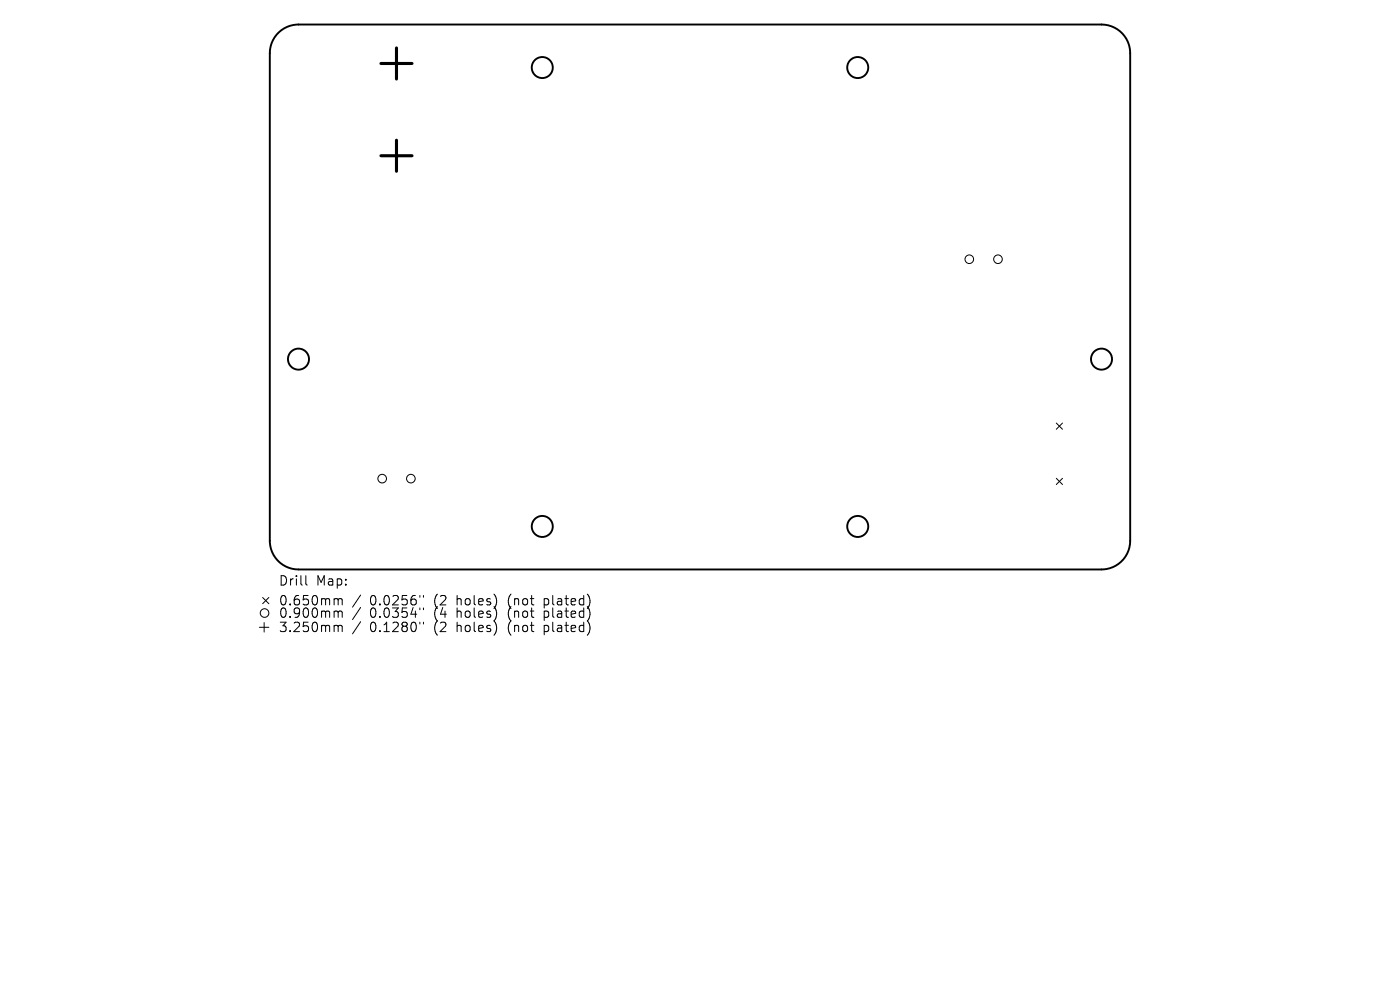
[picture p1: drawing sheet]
<svg xmlns="http://www.w3.org/2000/svg" width="297mm" height="210mm" viewBox="0 0 297 210" stroke-linecap="round" stroke-linejoin="round" font-family="sans-serif">
<defs><g id="words">
<g font-size="2.8">
<text x="59" y="124.5">Drill</text>
<text x="67" y="124.5">Map:</text>
<text x="59" y="128.7">0.650mm</text>
<text x="59" y="131.3">0.900mm</text>
<text x="78.5" y="128.7">0.0256&quot;</text>
<text x="78.5" y="131.3">0.0354&quot;</text>
<text x="92.2" y="128.7">(2</text>
<text x="92.2" y="131.3">(4</text>
<text x="97.2" y="128.7">holes)</text>
<text x="97.2" y="131.3">holes)</text>
<text x="108.2" y="128.7">(not</text>
<text x="108.2" y="131.3">(not</text>
<text x="116" y="128.7">plated)</text>
<text x="116" y="131.3">plated)</text>
<text x="59" y="134.4">3.250mm</text>
<text x="78.5" y="134.4">0.1280&quot;</text>
<text x="92.2" y="134.4">(2</text>
<text x="97.2" y="134.4">holes)</text>
<text x="108.2" y="134.4">(not</text>
<text x="116" y="134.4">plated)</text>
</g>
</g></defs>
<g fill="none" stroke="#000" stroke-width=".41">
<path d="M59.1 6.9a6.1 6.1 0 0 1 4.2-1.7h170.4a6.1 6.1 0 0 1 6.1 6.1v103.4a6.1 6.1 0 0 1-6.1 6.1h-170.4a6.1 6.1 0 0 1-6.1-6.1v-103.4a6.1 6.1 0 0 1 1.9-4.4z"/>
<circle cx="115" cy="14.3" r="2.23"/>
<circle cx="182" cy="14.3" r="2.23"/>
<circle cx="63.3" cy="76.2" r="2.23"/>
<circle cx="233.7" cy="76.2" r="2.23"/>
<circle cx="115" cy="111.7" r="2.23"/>
<circle cx="182" cy="111.7" r="2.23"/>
</g>
<g fill="none" stroke="#000" stroke-width=".21">
<path d="M224.1 89.7l1.3 1.4M225.4 89.7l-1.3 1.4M224.1 101.5l1.3 1.3M225.4 101.5l-1.3 1.3M55 133.1h2M55.7 126.7l1.3 1.4M56 132.1v2M57 126.7l-1.3 1.4M64.9 122.1v1.7l.3 .3M71.2 127l.4 .1 .1 .2M71.2 129.6h.3l.2 .3M71.2 132.7h.3l.2 .2"/>
<path d="M71.7 127.3l.3-.3 .5 .1 .1 1.2M71.7 127.3v1M71.7 129.9v1.1M71.7 132.9v1.1M71.7 129.9l.3-.3 .5 .1 .1 1.3M71.7 132.9l.3-.2h.5l.1 1.3M76.5 126.2l-1.7 2.6M76.5 128.9l-1.7 2.5M76.5 131.9l-1.7 2.6M89.1 126.3v.4M89.1 129v.3M89.1 132v.4"/>
<path d="M89.8 126.3v.4M89.8 129v.3M89.8 132v.4"/>
<circle cx="205.6" cy="55" r=".91"/>
<circle cx="211.7" cy="55" r=".91"/>
<circle cx="81.1" cy="101.5" r=".91"/>
<circle cx="87.2" cy="101.5" r=".91"/>
<circle cx="56.1" cy="130" r=".91"/>
</g>
<path d="M80.8 13.5h6.6M84.1 10.2v6.6M80.8 33h6.6M84.1 29.7v6.6" fill="none" stroke="#000" stroke-width=".66"/>
<use href="#words"/>
</svg>
